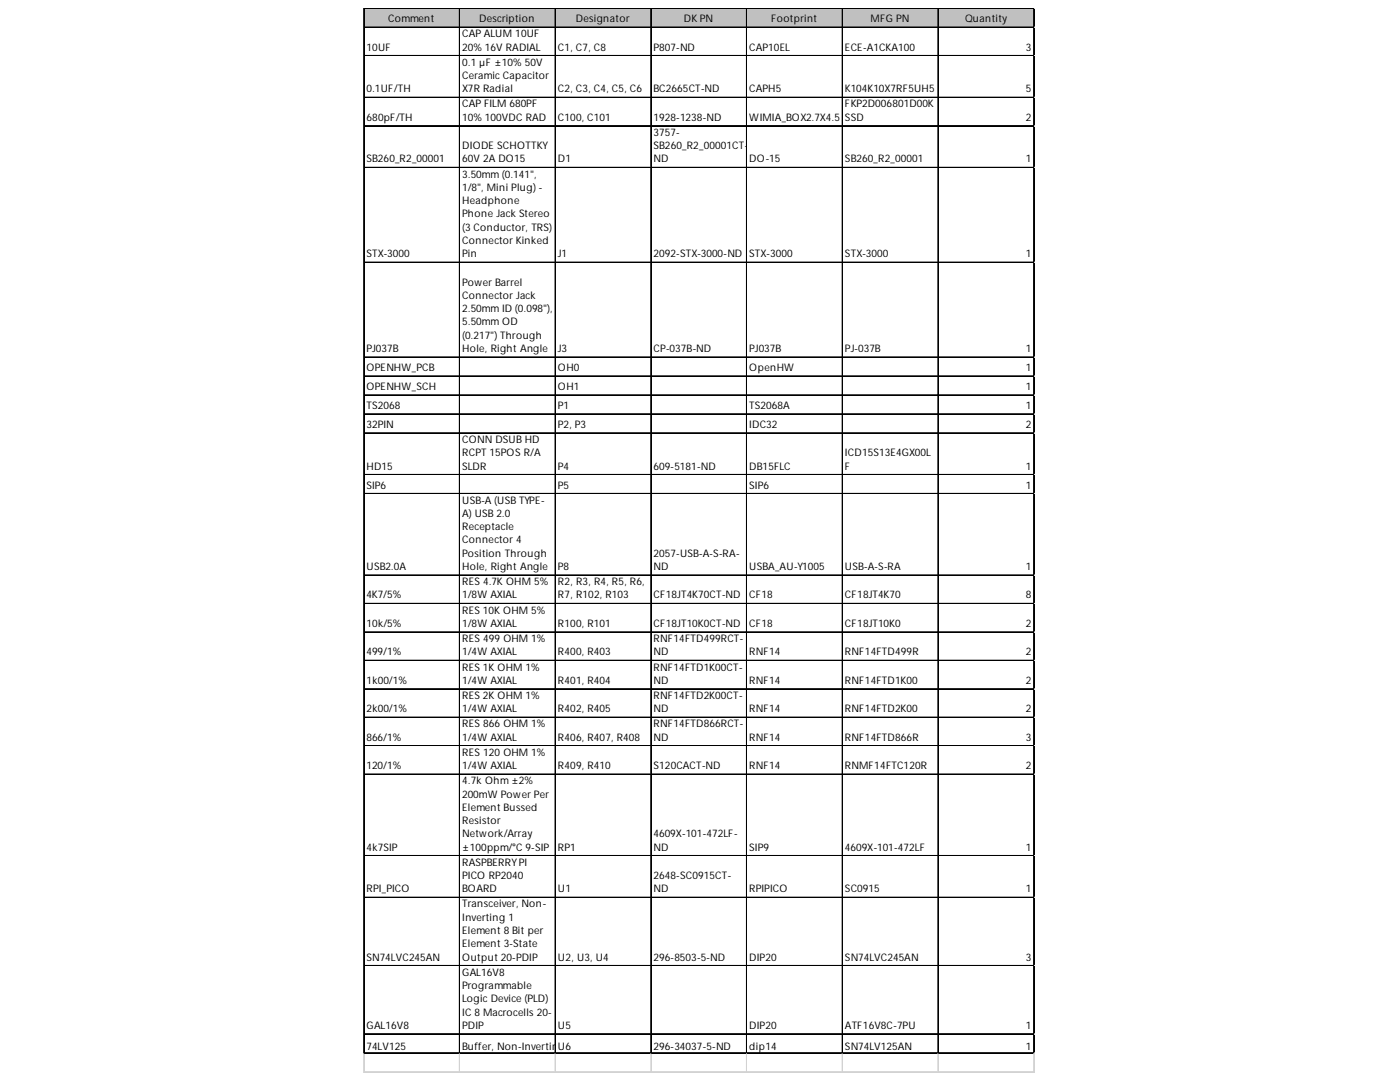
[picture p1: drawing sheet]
<svg xmlns="http://www.w3.org/2000/svg" width="279mm" height="216mm" viewBox="0 0 279 216" stroke-linecap="round" stroke-linejoin="round" font-family="sans-serif">
<defs><g id="words">
<g font-size="2.1">
<text x="77.5" y="4.4">Comment</text>
<text x="95.6" y="4.4">Description</text>
<text x="114.9" y="4.4">Designator</text>
<text x="136.5" y="4.4">DK PN</text>
<text x="153.9" y="4.4">Footprint</text>
<text x="173.7" y="4.4">MFG PN</text>
<text x="192.7" y="4.4">Quantity</text>
<text x="73.1" y="10.1">10UF</text>
<text x="92.2" y="7.4">CAP ALUM 10UF</text>
<text x="92.2" y="10.1">20% 16V RADIAL</text>
<text x="111.3" y="10.1">C1, C7, C8</text>
<text x="130.4" y="10.1">P807-ND</text>
<text x="149.5" y="10.1">CAP10EL</text>
<text x="168.6" y="10.1">ECE-A1CKA100</text>
<text x="204.8" y="10.1">3</text>
<text x="92.2" y="13.1">0.1 µF ±10% 50V</text>
<text x="92.2" y="15.8">Ceramic Capacitor</text>
<text x="73.1" y="18.4">0.1UF/TH</text>
<text x="92.2" y="18.4">X7R Radial</text>
<text x="92.2" y="21.4">CAP FILM 680PF</text>
<text x="111.3" y="18.4">C2, C3, C4, C5, C6</text>
<text x="130.4" y="18.4">BC2665CT-ND</text>
<text x="149.5" y="18.4">CAPH5</text>
<text x="168.6" y="18.4">K104K10X7RF5UH5</text>
<text x="168.6" y="21.4">FKP2D006801D00K</text>
<text x="204.8" y="18.4">5</text>
<text x="73.1" y="24.1">680pF/TH</text>
<text x="92.2" y="24.1">10% 100VDC RAD</text>
<text x="92.2" y="29.8">DIODE SCHOTTKY</text>
<text x="111.3" y="24.1">C100, C101</text>
<text x="130.4" y="24.1">1928-1238-ND</text>
<text x="130.4" y="27.1">3757-</text>
<text x="130.4" y="29.8">SB260_R2_00001CT-</text>
<text x="149.5" y="24.1">WIMIA_BOX2.7X4.5</text>
<text x="168.6" y="24.1">SSD</text>
<text x="204.8" y="24.1">2</text>
<text x="73.1" y="32.4">SB260_R2_00001</text>
<text x="92.2" y="32.4">60V 2A DO15</text>
<text x="92.2" y="35.4">3.50mm (0.141&quot;,</text>
<text x="111.3" y="32.4">D1</text>
<text x="130.4" y="32.4">ND</text>
<text x="149.5" y="32.4">DO-15</text>
<text x="168.6" y="32.4">SB260_R2_00001</text>
<text x="204.8" y="32.4">1</text>
<text x="92.2" y="38.1">1/8&quot;, Mini Plug) -</text>
<text x="92.2" y="40.7">Headphone</text>
<text x="92.2" y="43.4">Phone Jack Stereo</text>
<text x="92.2" y="46">(3 Conductor, TRS)</text>
<text x="73.1" y="51.3">STX-3000</text>
<text x="92.2" y="48.7">Connector Kinked</text>
<text x="92.2" y="51.3">Pin</text>
<text x="111.3" y="51.3">J1</text>
<text x="130.4" y="51.3">2092-STX-3000-ND</text>
<text x="149.5" y="51.3">STX-3000</text>
<text x="168.6" y="51.3">STX-3000</text>
<text x="204.8" y="51.3">1</text>
<text x="92.2" y="57">Power Barrel</text>
<text x="92.2" y="59.6">Connector Jack</text>
<text x="92.2" y="62.3">2.50mm ID (0.098&quot;),</text>
<text x="92.2" y="64.9">5.50mm OD</text>
<text x="73.1" y="70.2">PJ037B</text>
<text x="92.2" y="67.6">(0.217&quot;) Through</text>
<text x="92.2" y="70.2">Hole, Right Angle</text>
<text x="111.3" y="70.2">J3</text>
<text x="130.4" y="70.2">CP-037B-ND</text>
<text x="149.5" y="70.2">PJ037B</text>
<text x="168.6" y="70.2">PJ-037B</text>
<text x="204.8" y="70.2">1</text>
<text x="73.1" y="74">OPENHW_PCB</text>
<text x="73.1" y="77.8">OPENHW_SCH</text>
<text x="111.3" y="74">OH0</text>
<text x="111.3" y="77.8">OH1</text>
<text x="149.5" y="74">OpenHW</text>
<text x="204.8" y="74">1</text>
<text x="204.8" y="77.8">1</text>
<text x="73.1" y="81.6">TS2068</text>
<text x="111.3" y="81.6">P1</text>
<text x="149.5" y="81.6">TS2068A</text>
<text x="204.8" y="81.6">1</text>
<text x="73.1" y="85.4">32PIN</text>
<text x="92.2" y="88.4">CONN DSUB HD</text>
<text x="111.3" y="85.4">P2, P3</text>
<text x="149.5" y="85.4">IDC32</text>
<text x="204.8" y="85.4">2</text>
<text x="73.1" y="93.7">HD15</text>
<text x="92.2" y="91">RCPT 15POS R/A</text>
<text x="92.2" y="93.7">SLDR</text>
<text x="111.3" y="93.7">P4</text>
<text x="130.4" y="93.7">609-5181-ND</text>
<text x="149.5" y="93.7">DB15FLC</text>
<text x="168.6" y="91">ICD15S13E4GX00L</text>
<text x="168.6" y="93.7">F</text>
<text x="204.8" y="93.7">1</text>
<text x="73.1" y="97.5">SIP6</text>
<text x="92.2" y="100.5">USB-A (USB TYPE-</text>
<text x="111.3" y="97.5">P5</text>
<text x="149.5" y="97.5">SIP6</text>
<text x="204.8" y="97.5">1</text>
<text x="92.2" y="103.1">A) USB 2.0</text>
<text x="92.2" y="105.8">Receptacle</text>
<text x="73.1" y="113.7">USB2.0A</text>
<text x="92.2" y="108.4">Connector 4</text>
<text x="92.2" y="111.1">Position Through</text>
<text x="92.2" y="113.7">Hole, Right Angle</text>
<text x="111.3" y="113.7">P8</text>
<text x="130.4" y="111.1">2057-USB-A-S-RA-</text>
<text x="130.4" y="113.7">ND</text>
<text x="149.5" y="113.7">USBA_AU-Y1005</text>
<text x="168.6" y="113.7">USB-A-S-RA</text>
<text x="204.8" y="113.7">1</text>
<text x="73.1" y="119.4">4K7/5%</text>
<text x="92.2" y="116.8">RES 4.7K OHM 5%</text>
<text x="92.2" y="119.4">1/8W AXIAL</text>
<text x="111.3" y="116.8">R2, R3, R4, R5, R6,</text>
<text x="111.3" y="119.4">R7, R102, R103</text>
<text x="130.4" y="119.4">CF18JT4K70CT-ND</text>
<text x="149.5" y="119.4">CF18</text>
<text x="168.6" y="119.4">CF18JT4K70</text>
<text x="204.8" y="119.4">8</text>
<text x="73.1" y="125.1">10k/5%</text>
<text x="92.2" y="122.4">RES 10K OHM 5%</text>
<text x="92.2" y="125.1">1/8W AXIAL</text>
<text x="111.3" y="125.1">R100, R101</text>
<text x="130.4" y="125.1">CF18JT10K0CT-ND</text>
<text x="149.5" y="125.1">CF18</text>
<text x="168.6" y="125.1">CF18JT10K0</text>
<text x="204.8" y="125.1">2</text>
<text x="73.1" y="130.8">499/1%</text>
<text x="92.2" y="128.1">RES 499 OHM 1%</text>
<text x="92.2" y="130.8">1/4W AXIAL</text>
<text x="111.3" y="130.8">R400, R403</text>
<text x="130.4" y="128.1">RNF14FTD499RCT-</text>
<text x="130.4" y="130.8">ND</text>
<text x="149.5" y="130.8">RNF14</text>
<text x="168.6" y="130.8">RNF14FTD499R</text>
<text x="204.8" y="130.8">2</text>
<text x="73.1" y="136.4">1k00/1%</text>
<text x="92.2" y="133.8">RES 1K OHM 1%</text>
<text x="92.2" y="136.4">1/4W AXIAL</text>
<text x="111.3" y="136.4">R401, R404</text>
<text x="130.4" y="133.8">RNF14FTD1K00CT-</text>
<text x="130.4" y="136.4">ND</text>
<text x="149.5" y="136.4">RNF14</text>
<text x="168.6" y="136.4">RNF14FTD1K00</text>
<text x="204.8" y="136.4">2</text>
<text x="73.1" y="142.1">2k00/1%</text>
<text x="92.2" y="139.5">RES 2K OHM 1%</text>
<text x="92.2" y="142.1">1/4W AXIAL</text>
<text x="111.3" y="142.1">R402, R405</text>
<text x="130.4" y="139.5">RNF14FTD2K00CT-</text>
<text x="130.4" y="142.1">ND</text>
<text x="149.5" y="142.1">RNF14</text>
<text x="168.6" y="142.1">RNF14FTD2K00</text>
<text x="204.8" y="142.1">2</text>
<text x="73.1" y="147.8">866/1%</text>
<text x="92.2" y="145.1">RES 866 OHM 1%</text>
<text x="92.2" y="147.8">1/4W AXIAL</text>
<text x="111.3" y="147.8">R406, R407, R408</text>
<text x="130.4" y="145.1">RNF14FTD866RCT-</text>
<text x="130.4" y="147.8">ND</text>
<text x="149.5" y="147.8">RNF14</text>
<text x="168.6" y="147.8">RNF14FTD866R</text>
<text x="204.8" y="147.8">3</text>
<text x="73.1" y="153.5">120/1%</text>
<text x="92.2" y="150.8">RES 120 OHM 1%</text>
<text x="92.2" y="153.5">1/4W AXIAL</text>
<text x="111.3" y="153.5">R409, R410</text>
<text x="130.4" y="153.5">S120CACT-ND</text>
<text x="149.5" y="153.5">RNF14</text>
<text x="168.6" y="153.5">RNMF14FTC120R</text>
<text x="204.8" y="153.5">2</text>
<text x="92.2" y="156.5">4.7k Ohm ±2%</text>
<text x="92.2" y="159.1">200mW Power Per</text>
<text x="92.2" y="161.8">Element Bussed</text>
<text x="92.2" y="164.4">Resistor</text>
<text x="92.2" y="167.1">Network/Array</text>
<text x="130.4" y="167.1">4609X-101-472LF-</text>
<text x="73.1" y="169.7">4k7SIP</text>
<text x="92.2" y="169.7">±100ppm/°C 9-SIP</text>
<text x="92.2" y="172.8">RASPBERRYPI</text>
<text x="111.3" y="169.7">RP1</text>
<text x="130.4" y="169.7">ND</text>
<text x="149.5" y="169.7">SIP9</text>
<text x="168.6" y="169.7">4609X-101-472LF</text>
<text x="204.8" y="169.7">1</text>
<text x="73.1" y="178.1">RPI_PICO</text>
<text x="92.2" y="175.4">PICO RP2040</text>
<text x="92.2" y="178.1">BOARD</text>
<text x="111.3" y="178.1">U1</text>
<text x="130.4" y="175.4">2648-SC0915CT-</text>
<text x="130.4" y="178.1">ND</text>
<text x="149.5" y="178.1">RPIPICO</text>
<text x="168.6" y="178.1">SC0915</text>
<text x="204.8" y="178.1">1</text>
<text x="92.2" y="181.1">Transceiver, Non-</text>
<text x="92.2" y="183.7">Inverting 1</text>
<text x="73.1" y="191.7">SN74LVC245AN</text>
<text x="92.2" y="186.4">Element 8 Bit per</text>
<text x="92.2" y="189">Element 3-State</text>
<text x="92.2" y="191.7">Output 20-PDIP</text>
<text x="111.3" y="191.7">U2, U3, U4</text>
<text x="130.4" y="191.7">296-8503-5-ND</text>
<text x="149.5" y="191.7">DIP20</text>
<text x="168.6" y="191.7">SN74LVC245AN</text>
<text x="204.8" y="191.7">3</text>
<text x="92.2" y="194.7">GAL16V8</text>
<text x="92.2" y="197.3">Programmable</text>
<text x="92.2" y="200">Logic Device (PLD)</text>
<text x="92.2" y="202.6">IC 8 Macrocells 20-</text>
<text x="73.1" y="205.3">GAL16V8</text>
<text x="73.1" y="209.4">74LV125</text>
<text x="92.2" y="205.3">PDIP</text>
<text x="92.2" y="209.4">Buffer, Non-Invertin</text>
<text x="111.3" y="205.3">U5</text>
<text x="111.3" y="209.4">U6</text>
<text x="111.5" y="209.4">g 4 Element 1 Bit pe</text>
<text x="130.4" y="209.4">296-34037-5-NDe O</text>
<text x="130.6" y="209.4">r Element 3-Stat</text>
<text x="149.2" y="209.4">udtiput</text>
<text x="149.5" y="205.3">DIP20</text>
<text x="152.7" y="209.4">1414-SOIC</text>
<text x="168.6" y="205.3">ATF16V8C-7PU</text>
<text x="168.6" y="209.4">SN74LV125AN</text>
<text x="204.8" y="205.3">1</text>
<text x="204.8" y="209.4">1</text>
</g>
</g></defs>
<path d="M72.7 1.7h133.7v3.9h-133.7z" fill="#c0c0c0"/>
<g fill="none" stroke="#000" stroke-width=".2">
<path d="M72.6 1.6v208.6M72.7 1.6v208.6M72.8 1.6h133.6M72.8 1.7h133.6M72.8 5.4h133.6M72.8 5.5h133.6M72.8 11.1h133.6M72.8 11.2h133.6M72.8 19.4h133.6M72.8 19.5h133.6M91.7 1.8v208.4M91.8 1.8v208.4"/>
<path d="M110.8 1.8v208.4M110.9 1.8v208.4M129.9 1.8v208.4M130 1.8v208.4M149 1.8v208.4M149.1 1.8v208.4M168.1 1.8v208.4M168.2 1.8v208.4M187.2 1.8v208.4M187.3 1.8v208.4M206.3 1.8v208.4M206.4 1.8v208.4"/>
<path d="M72.8 25.1h133.6M72.8 25.2h133.6M72.8 33.4h133.6M72.8 33.5h133.6M72.8 52.3h133.6M72.8 52.4h133.6M72.8 71.2h133.6M72.8 71.3h133.6M72.8 75h133.6M72.8 75.1h133.6M72.8 78.8h133.6M72.8 78.9h133.6"/>
<path d="M72.8 82.6h133.6M72.8 82.7h133.6M72.8 86.3h133.6M72.8 86.4h133.6M72.8 94.7h133.6M72.8 94.8h133.6M72.8 98.4h133.6M72.8 98.5h133.6M72.8 114.7h133.6M72.8 114.8h133.6M72.8 120.4h133.6M72.8 120.5h133.6"/>
<path d="M72.8 126.1h133.6M72.8 126.2h133.6M72.8 131.7h133.6M72.8 131.8h133.6M72.8 137.4h133.6M72.8 137.5h133.6M72.8 143.1h133.6M72.8 143.2h133.6M72.8 148.8h133.6M72.8 148.9h133.6M72.8 154.4h133.6M72.8 154.5h133.6"/>
<path d="M72.8 170.7h133.6M72.8 170.8h133.6M72.8 179h133.6M72.8 179.1h133.6M72.8 192.6h133.6M72.8 192.7h133.6M72.8 206.3h133.6M72.8 206.4h133.6M72.8 210h133.6M72.8 210.1h133.6"/>
</g>
<g fill="none" stroke="#d4d4d4" stroke-width=".2">
<path d="M72.6 210.2v3.9M72.6 213.8h133.8M72.6 213.9h133.8M72.7 210.2v3.9M91.7 210.2v3.9M91.8 210.2v3.9M110.8 210.2v3.9M110.9 210.2v3.9M129.9 210.2v3.9M130 210.2v3.9M149 210.2v3.9M149.1 210.2v3.9"/>
<path d="M168.1 210.2v3.9M168.2 210.2v3.9M187.2 210.2v3.9M187.3 210.2v3.9M206.3 210.2v3.9M206.4 210.2v3.9"/>
</g>
<use href="#words"/>
</svg>
